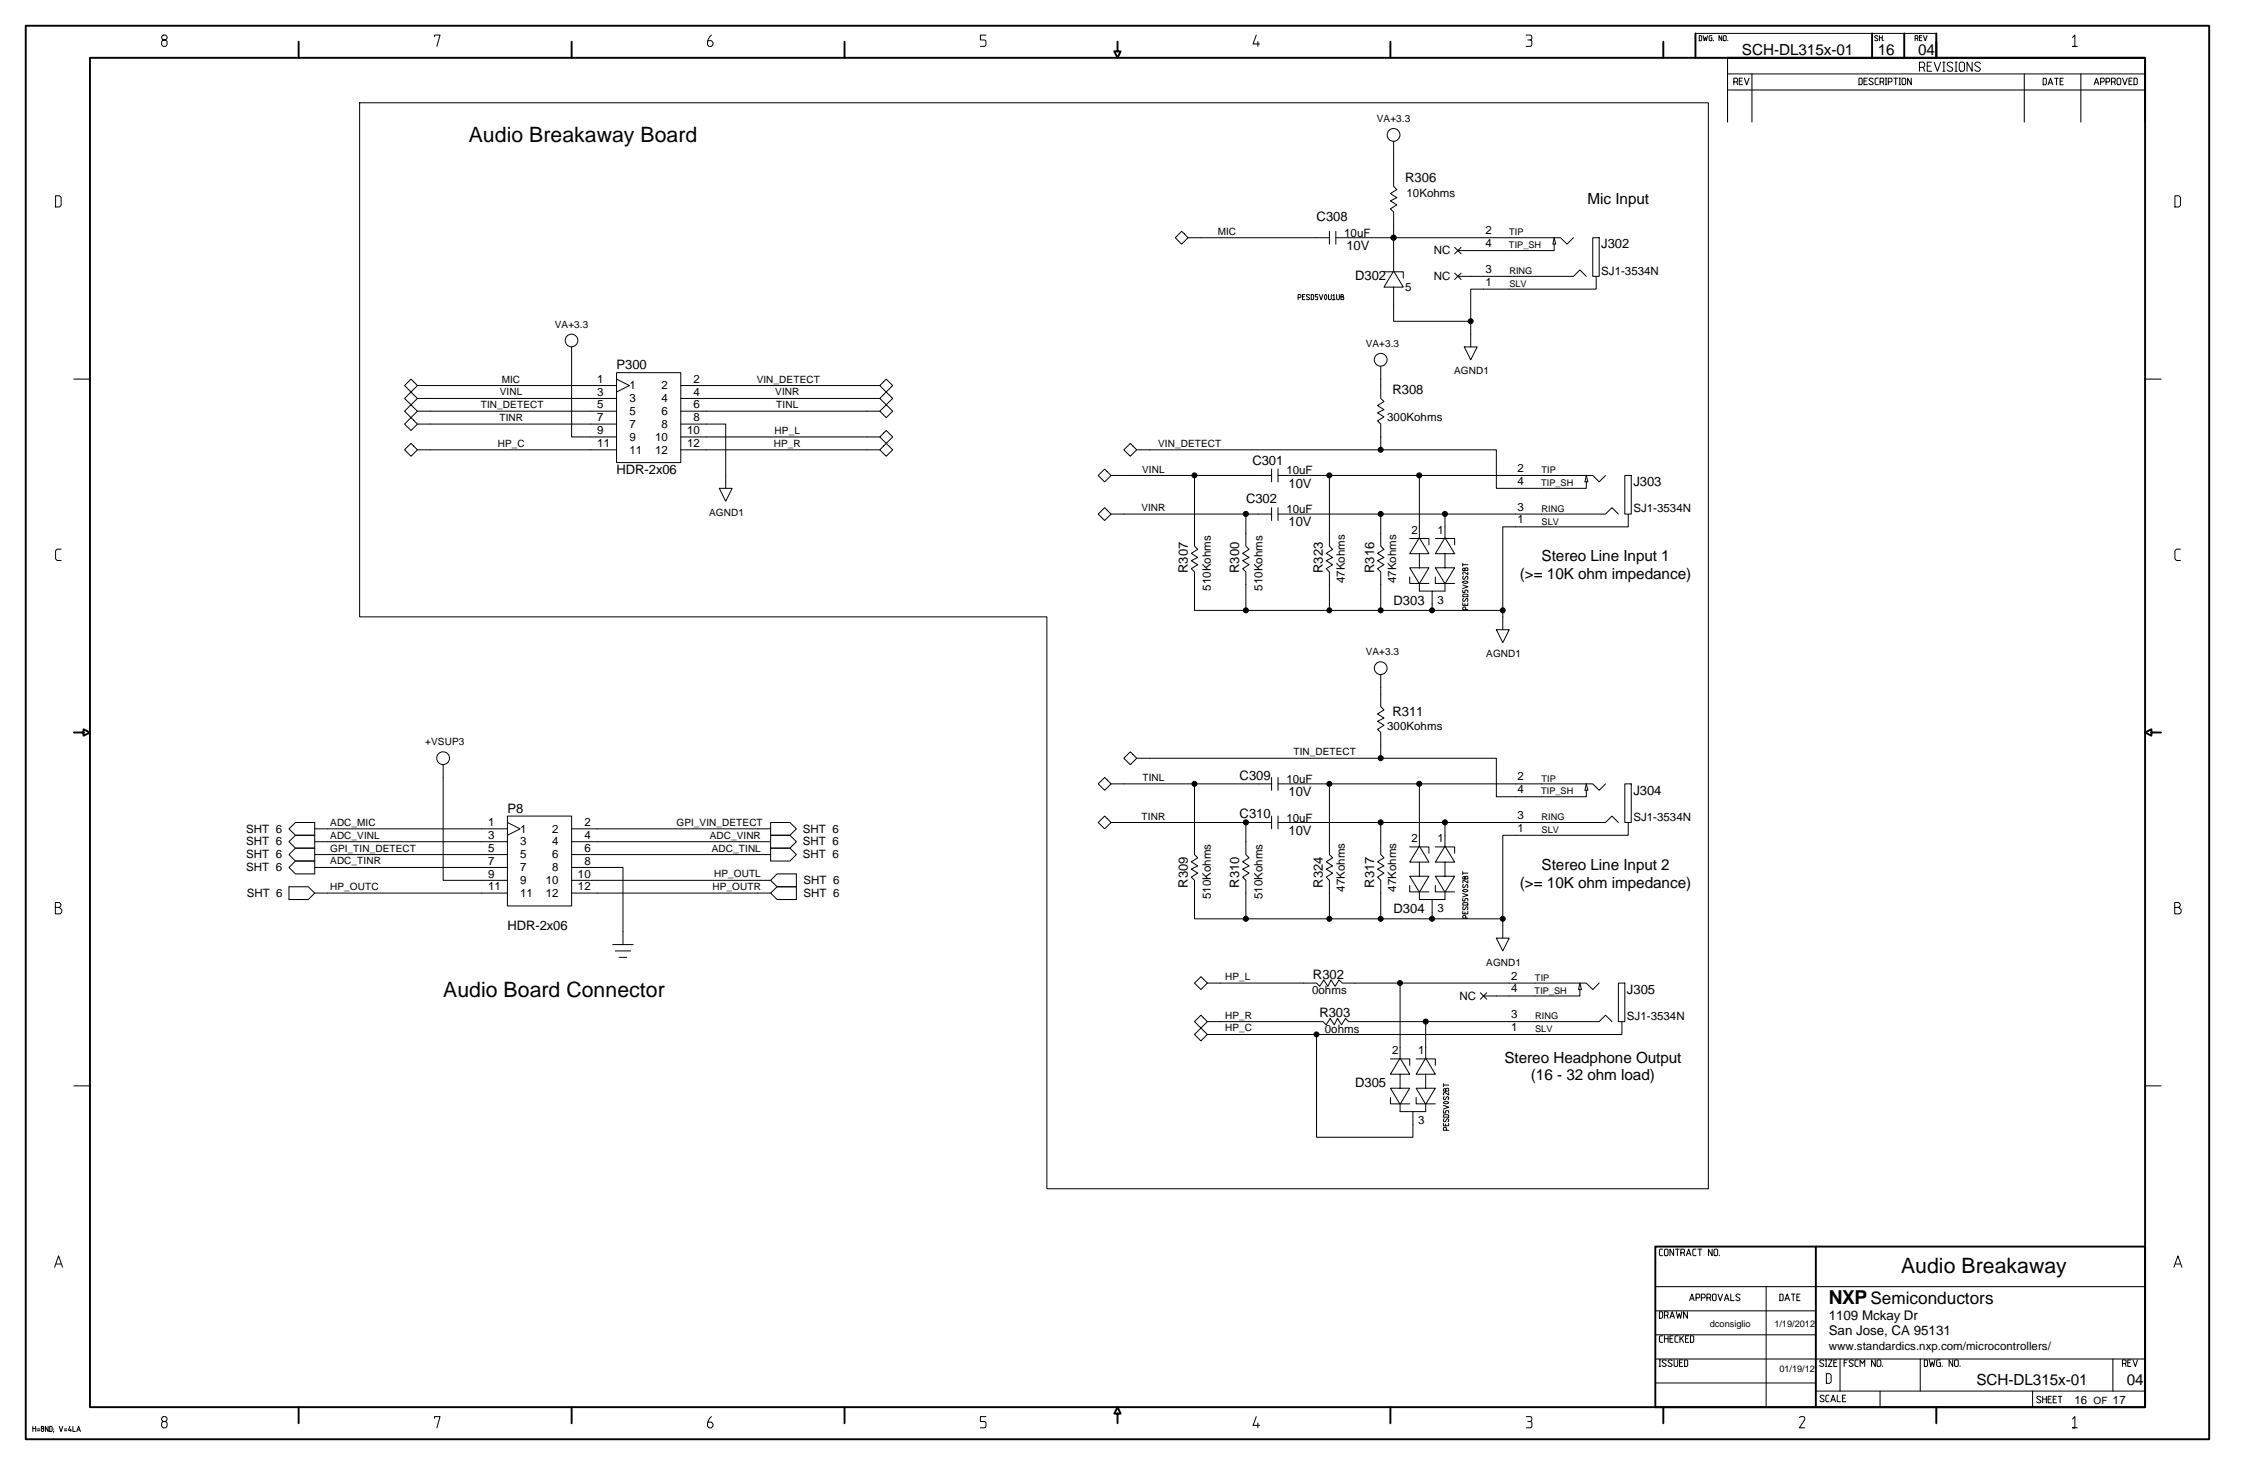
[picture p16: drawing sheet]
<svg xmlns="http://www.w3.org/2000/svg" width="432mm" height="279mm" viewBox="0 0 432 279" stroke-linecap="round" stroke-linejoin="round" font-family="sans-serif">
<defs><g id="words">
<g font-size="4">
<text x="89.5" y="27.1">Audio Breakaway Board</text>
<text x="84.6" y="190.1">Audio Board Connector</text>
<text x="362.7" y="242.8">Audio Breakaway</text>
</g>
<text font-size="3.7" x="348.9" y="248.7">NXP</text>
<text font-size="3.3" x="356.9" y="248.8">Semiconductors</text>
<g font-size="2.9">
<text x="332.4" y="10.5">SCH-DL315x-01</text>
<text x="358.3" y="10.5">16</text>
<text x="366" y="10.5">04</text>
<text x="302.9" y="38.9">Mic Input</text>
<text x="294.2" y="107.1">Stereo Line Input 1</text>
<text x="290" y="110.4">(&gt;= 10K ohm impedance)</text>
<text x="294.2" y="165.9">Stereo Line Input 2</text>
<text x="290" y="169.3">(&gt;= 10K ohm impedance)</text>
<text x="287.1" y="202.7">Stereo Headphone Output</text>
<text x="292.1" y="206">(16 - 32 ohm load)</text>
<text x="377.1" y="264.1">SCH-DL315x-01</text>
<text x="405.8" y="264.1">04</text>
</g>
<g font-size="2.5">
<text x="268.1" y="34.8">R306</text>
<text x="251.2" y="42.1">C308</text>
<text x="256.9" y="47.7">10V</text>
<text x="305.5" y="47.4">J302</text>
<text x="258.6" y="53.5">D302</text>
<text x="117.6" y="70.4">P300</text>
<text x="265.7" y="75.2">R308</text>
<text x="239" y="88.6">C301</text>
<text x="117.6" y="90.4">HDR-2x06</text>
<text x="237.8" y="96">C302</text>
<text x="245.9" y="93">10V</text>
<text x="311.7" y="92.7">J303</text>
<text x="245.9" y="100.4">10V</text>
<text x="226.7" y="109.3" transform="rotate(-90 226.7 109.3)">R307</text>
<text x="236.5" y="109.3" transform="rotate(-90 236.5 109.3)">R300</text>
<text x="252.4" y="109.3" transform="rotate(-90 252.4 109.3)">R323</text>
<text x="262.2" y="109.3" transform="rotate(-90 262.2 109.3)">R316</text>
<text x="265.9" y="115.4">D303</text>
<text x="265.7" y="136.5">R311</text>
<text x="236.5" y="148.7">C309</text>
<text x="96.8" y="155">P8</text>
<text x="245.9" y="151.8">10V</text>
<text x="311.7" y="151.5">J304</text>
<text x="236.5" y="156">C310</text>
<text x="245.9" y="159.2">10V</text>
<text x="226.7" y="169.3" transform="rotate(-90 226.7 169.3)">R309</text>
<text x="236.5" y="169.3" transform="rotate(-90 236.5 169.3)">R310</text>
<text x="252.4" y="169.3" transform="rotate(-90 252.4 169.3)">R324</text>
<text x="262.2" y="169.3" transform="rotate(-90 262.2 169.3)">R317</text>
<text x="96.8" y="177.5">HDR-2x06</text>
<text x="265.9" y="174.2">D304</text>
<text x="250.5" y="186.7">R302</text>
<text x="310.4" y="189.5">J305</text>
<text x="251.8" y="194">R303</text>
<text x="258.6" y="207.3">D305</text>
<text x="348.9" y="251.8">1109 Mckay Dr</text>
<text x="348.9" y="254.7">San Jose, CA 95131</text>
</g>
<g font-size="2.2">
<text x="268.4" y="37.5">10Kohms</text>
<text x="256.5" y="45.1">10uF</text>
<text x="283.5" y="44.7">2</text>
<text x="283.5" y="47.1">4</text>
<text x="273.6" y="48.5">NC</text>
<text x="273.6" y="53.4">NC</text>
<text x="283.5" y="52">3</text>
<text x="305.5" y="52.4">SJ1-3534N</text>
<text x="268.1" y="55.4">5</text>
<text x="283.5" y="54.5">1</text>
<text x="114" y="77.9">5</text>
<text x="114" y="75.4">3</text>
<text x="114" y="73">1</text>
<text x="120.1" y="74.3">1</text>
<text x="120.1" y="76.7">3</text>
<text x="126.2" y="74.3">2</text>
<text x="126.2" y="76.7">4</text>
<text x="132.4" y="77.9">6</text>
<text x="132.4" y="75.4">4</text>
<text x="132.4" y="73">2</text>
<text x="114" y="82.8">9</text>
<text x="114" y="80.3">7</text>
<text x="120.1" y="79.1">5</text>
<text x="120.1" y="81.6">7</text>
<text x="126.2" y="79.1">6</text>
<text x="126.2" y="81.6">8</text>
<text x="131.1" y="82.8">10</text>
<text x="132.4" y="80.3">8</text>
<text x="264.7" y="80.4">300Kohms</text>
<text x="114" y="85.3">11</text>
<text x="120.1" y="86.5">11</text>
<text x="120.1" y="84.1">9</text>
<text x="125" y="86.5">12</text>
<text x="125" y="84.1">10</text>
<text x="131.1" y="85.3">12</text>
<text x="245.4" y="90.5">10uF</text>
<text x="289.6" y="92.5">4</text>
<text x="289.6" y="90">2</text>
<text x="245.4" y="97.9">10uF</text>
<text x="269.3" y="101.8">2</text>
<text x="274.3" y="101.8">1</text>
<text x="289.6" y="99.8">1</text>
<text x="289.6" y="97.4">3</text>
<text x="311.7" y="97.7">SJ1-3534N</text>
<text x="231.1" y="112.6" transform="rotate(-90 231.1 112.6)">510Kohms</text>
<text x="240.9" y="112.6" transform="rotate(-90 240.9 112.6)">510Kohms</text>
<text x="256.6" y="111.3" transform="rotate(-90 256.6 111.3)">47Kohms</text>
<text x="266.4" y="111.3" transform="rotate(-90 266.4 111.3)">47Kohms</text>
<text x="274.3" y="115.2">3</text>
<text x="264.7" y="139.2">300Kohms</text>
<text x="245.4" y="149.3">10uF</text>
<text x="289.6" y="148.8">2</text>
<text x="289.6" y="151.3">4</text>
<text x="47" y="158.8">SHT 6</text>
<text x="47" y="161.2">SHT 6</text>
<text x="93.1" y="160">3</text>
<text x="93.1" y="157.5">1</text>
<text x="99.3" y="158.8">1</text>
<text x="99.3" y="161.2">3</text>
<text x="105.4" y="158.8">2</text>
<text x="105.4" y="161.2">4</text>
<text x="111.5" y="160">4</text>
<text x="111.5" y="157.5">2</text>
<text x="153.2" y="161.2">SHT 6</text>
<text x="153.2" y="158.8">SHT 6</text>
<text x="245.4" y="156.7">10uF</text>
<text x="269.3" y="160.6">2</text>
<text x="274.3" y="160.6">1</text>
<text x="289.6" y="156.2">3</text>
<text x="289.6" y="158.6">1</text>
<text x="311.7" y="156.5">SJ1-3534N</text>
<text x="47" y="163.7">SHT 6</text>
<text x="47" y="166.2">SHT 6</text>
<text x="93.1" y="167.4">9</text>
<text x="93.1" y="164.9">7</text>
<text x="93.1" y="162.5">5</text>
<text x="99.3" y="163.7">5</text>
<text x="99.3" y="166.2">7</text>
<text x="105.4" y="163.7">6</text>
<text x="105.4" y="166.2">8</text>
<text x="110.3" y="167.4">10</text>
<text x="111.5" y="164.9">8</text>
<text x="111.5" y="162.5">6</text>
<text x="153.2" y="163.7">SHT 6</text>
<text x="47.1" y="171">SHT 6</text>
<text x="93.1" y="169.8">11</text>
<text x="99.3" y="171">11</text>
<text x="99.3" y="168.6">9</text>
<text x="104.2" y="171">12</text>
<text x="104.2" y="168.6">10</text>
<text x="110.3" y="169.8">12</text>
<text x="153.3" y="168.6">SHT 6</text>
<text x="153.3" y="171">SHT 6</text>
<text x="231.1" y="171.5" transform="rotate(-90 231.1 171.5)">510Kohms</text>
<text x="240.9" y="171.5" transform="rotate(-90 240.9 171.5)">510Kohms</text>
<text x="256.6" y="170.1" transform="rotate(-90 256.6 170.1)">47Kohms</text>
<text x="266.4" y="170.1" transform="rotate(-90 266.4 170.1)">47Kohms</text>
<text x="274.3" y="174">3</text>
<text x="250.4" y="189.6">0ohms</text>
<text x="278.5" y="190.7">NC</text>
<text x="288.4" y="189.3">4</text>
<text x="288.4" y="186.8">2</text>
<text x="252.8" y="197">0ohms</text>
<text x="288.4" y="196.6">1</text>
<text x="288.4" y="194.2">3</text>
<text x="310.4" y="194.5">SJ1-3534N</text>
<text x="265.7" y="201.1">2</text>
<text x="270.6" y="201.1">1</text>
<text x="270.6" y="214.4">3</text>
<text x="348.9" y="257.5">www.standardics.nxp.com/microcontrollers/</text>
<text x="395.8" y="267.7">16</text>
<text x="403.2" y="267.7">17</text>
</g>
<g font-size="1.9">
<text x="262.7" y="23.3">VA+3.3</text>
<text x="232.4" y="44.8">MIC</text>
<text x="105.9" y="62.5">VA+3.3</text>
<text x="260.6" y="66.1">VA+3.3</text>
<text x="277.5" y="71.4">AGND1</text>
<text x="91.8" y="77.9">TIN_DETECT</text>
<text x="95.4" y="75.4">VINL</text>
<text x="95.7" y="73">MIC</text>
<text x="144.4" y="73">VIN_DETECT</text>
<text x="147.9" y="75.4">VINR</text>
<text x="148.1" y="77.9">TINL</text>
<text x="95.3" y="80.3">TINR</text>
<text x="147.8" y="82.8">HP_L</text>
<text x="95" y="85.2">HP_C</text>
<text x="147.7" y="85.2">HP_R</text>
<text x="221" y="85.2">VIN_DETECT</text>
<text x="217.9" y="90.1">VINL</text>
<text x="135.3" y="98.4">AGND1</text>
<text x="217.8" y="97.5">VINR</text>
<text x="260.6" y="125">VA+3.3</text>
<text x="283.6" y="125.3">AGND1</text>
<text x="81.2" y="142.1">+VSUP3</text>
<text x="218" y="148.9">TINL</text>
<text x="246.8" y="144">TIN_DETECT</text>
<text x="63" y="157.5">ADC_MIC</text>
<text x="63" y="160">ADC_VINL</text>
<text x="129.1" y="157.5">GPI_VIN_DETECT</text>
<text x="135.4" y="160">ADC_VINR</text>
<text x="217.8" y="156.3">TINR</text>
<text x="63" y="162.4">GPI_TIN_DETECT</text>
<text x="63" y="164.9">ADC_TINR</text>
<text x="135.8" y="162.4">ADC_TINL</text>
<text x="136.2" y="167.3">HP_OUTL</text>
<text x="63" y="169.8">HP_OUTC</text>
<text x="136" y="169.8">HP_OUTR</text>
<text x="283.6" y="184.1">AGND1</text>
<text x="233.8" y="186.9">HP_L</text>
<text x="233.8" y="196.7">HP_C</text>
<text x="233.8" y="194.3">HP_R</text>
<text x="399.5" y="267.7">OF</text>
</g>
<g font-size="1.8">
<text x="287.9" y="47.3">TIP_SH</text>
<text x="288" y="44.9">TIP</text>
<text x="288" y="52.3">RING</text>
<text x="288" y="54.7">SLV</text>
<text x="294" y="92.7">TIP_SH</text>
<text x="294.1" y="90.2">TIP</text>
<text x="294.2" y="100">SLV</text>
<text x="294.2" y="97.6">RING</text>
<text x="294.1" y="149.1">TIP</text>
<text x="294" y="151.5">TIP_SH</text>
<text x="294.2" y="158.9">SLV</text>
<text x="294.2" y="156.4">RING</text>
<text x="292.8" y="189.5">TIP_SH</text>
<text x="292.9" y="187">TIP</text>
<text x="292.9" y="196.9">SLV</text>
<text x="292.9" y="194.4">RING</text>
<text x="326.3" y="253">dconsiglio</text>
<text x="338.6" y="253">1/19/2012</text>
<text x="339.5" y="261.6">01/19/12</text>
</g>
</g></defs>
<g fill="none" stroke="#000" stroke-width=".19">
<path d="M31.1 6.7l-.3 .3v.3l.3 .3h.5l.3 .3v.6l-.3 .3h-.5l-.3-.3v-.6l.3-.3h.5l.3-.3v-.3l-.3-.3zM68.6 19.6h257.4v207.1h-126.3v-109.1h-131.1zM82.9 7v-.3h1.1l-.6 2.1M135.7 6.7a2.04 2.04 0 0 0-.7 1.8l.3 .3h.4l.3-.3v-.4l-.3-.3h-.6M188.1 6.7h-1v.9h.7l.3 .3-.1 .8-.9 .1M239.7 6.7l-.6 1.7h1.2M240 7.9v.9M291.2 6.7h.8a.55 .55 0 0 1 .2 .8l-.2 .1M291.5 7.6l.7 .1 .1 .8-.3 .3h-.8M324.2 6.8h.4l.1 .1v.7l-.1 .2h-.4zM325 6.8l.2 1 .2-.7 .2 .7 .2-1M326.6 6.8h-.4l-.1 .1 .1 .9h.4v-.6h-.1"/>
<path d="M326.9 7.7v.1M328.5 6.8v1l-.5-1v1M329 6.8h.2l.2 .1v.7l-.2 .2h-.2l-.2-.2v-.7zM329.7 7.7v.1M330.8 15.6h.6l.2-.1v-.4l-.2-.2h-.6v1.3M331.4 15.6l.2 .6M331.9 15.5h.4M332.5 14.9h-.6v1.3h.6M332.8 14.9l.5 1.3 .4-1.3M354.7 14.9h.5l.1 .2v.9l-.1 .2h-.5zM355.7 15.5h.4M356.3 14.9h-.6v1.3h.6"/>
<path d="M357.4 15.1a.47 .47 0 0 0-.8 .1l.7 .5v.3a.49 .49 0 0 1-.7 0M358.3 6.9l-.2-.1-.3 .1v.2l.5 .5-.2 .2-.4-.2M358.4 14.9h-.5l-.1 .2v.9l.1 .2h.5M358.6 6.8v1M358.6 7.2h.6M358.7 15.6h.6l.1-.1v-.4l-.1-.2h-.6v1.3M359.2 6.8v1M359.3 15.6l.1 .6M359.4 7.7v.1M359.7 16.2h.3M359.7 14.9h.3M359.9 14.9v1.3"/>
<path d="M360.3 15.6h.5l.2-.1v-.4l-.2-.2h-.5v1.3M361.4 14.9h.7M361.7 14.9v1.3M362.4 16.2h.2M362.4 14.9h.2M362.5 14.9v1.3M363.1 14.9h.4l.1 .2v.9l-.1 .2h-.4l-.2-.2v-.9zM364.7 14.9v1.3l-.7-1.3v1.3M365.4 7.3h.4l.2-.1-.2-.4h-.4v1M365.8 7.3l.2 .5M366.2 12.8h.8l.2-.2v-.5l-.2-.2h-.8v1.7M366.2 7.2h.4"/>
<path d="M366.7 6.8h-.5v1h.5M367 12.8l.2 .8M367 6.8l.3 1 .4-1M367.7 12.6h.6M368.6 11.9h-.9v1.7h.9M369.1 11.9l.6 1.7 .6-1.7M369.5 6.4h-46v4.6h46M370.7 13.6h.4M370.7 11.9h.4M370.9 11.9v1.7M372.6 12.1a.62 .62 0 0 0-1.1 .1l.1 .3 .9 .5 .1 .2-.1 .3a.7 .7 0 0 1-1-.2M373 13.6h.4"/>
<path d="M373 11.9h.4M373.2 11.9v1.7M374.1 11.9h.5l.2 .2v1.2l-.2 .3h-.5l-.3-.3v-1.2zM376.3 11.9v1.7l-1-1.7v1.7M377.9 12.1a.62 .62 0 0 0-1.1 .1l.1 .3 .9 .5 .1 .2-.1 .3a.68 .68 0 0 1-1-.2M389.8 14.9h.5l.2 .2v.9l-.2 .2h-.5zM390.8 16.2l.4-1.3 .5 1.3M391 15.8h.5M392 14.9h.7M392.4 14.9v1.3M393.1 15.5h.4M393.7 14.9h-.6v1.3h.6"/>
<path d="M395.5 7.2l.4-.5v2.1h-.4h.9M399.6 16.2l.4-1.3 .5 1.3M399.8 15.8h.5M400.8 15.6h.5l.2-.1v-.4l-.2-.2h-.5v1.3M401.8 15.6h.6l.1-.1v-.4l-.1-.2h-.6v1.3M402.9 15.6h.5l.2-.1v-.4l-.2-.2h-.5v1.3M403.4 15.6l.2 .6M404.1 14.9h.4l.2 .2v.9l-.2 .2h-.4l-.2-.2v-.9zM405 14.9l.4 1.3 .5-1.3M406.2 15.5h.5M406.8 14.9h-.6v1.3h.6M407.2 14.9h.4l.2 .2v.9l-.2 .2h-.4z"/>
<path d="M10.6 37.3h.8l.3 .4v1.5l-.3 .3h-.8zM265.9 27v8.5l.6 .7-1.2 .7 1.2 .8-1.2 .6 1.2 .8-1.2 .7 .6 .6v11.3M415 37.3h.8l.3 .4v1.5l-.3 .3h-.8zM225.5 44.1l1.2 1.2-1.2 1.3-1.2-1.3zM226.7 45.3h27M247.7 56.7h.4l.1-.1-.1-.4h-.4v.9M248.5 56.6h.4M249 56.2h-.5v.9h.5M249.9 56.3l-.2-.1h-.4v.3l.6 .4-.2 .3-.4-.2M250.2 56.2h.3l.2 .1v.7l-.2 .1h-.3zM251.4 56.2h-.4v.4h.3l.1 .1v.4l-.4 .1M251.7 56.2l.4 1 .3-1"/>
<path d="M252.9 56.2h.1a.71 .71 0 0 1 0 1h-.1a.7 .7 0 0 1 0-1zM253.5 56.2v.8l.1 .2h.3l.1-.2v-.8M253.7 44.1v2.5M254.3 56.4l.2-.2v1h-.2h.4M254.9 45.3h42.9l1.2 1.3 1.2-1.3M254.9 44.1v2.5M255 56.2v.8l.2 .2h.3l.1-.2v-.8M255.9 56.6l.4-.1-.1-.3h-.3v1h.4l.1-.4-.2-.2M264.1 51.8h3.7v1.3M265.9 54.8v6.5h14.7M265.9 51.7l1.9 3.1h-3.7zM277.6 47.2l1.2 1.2"/>
<path d="M277.6 52.1l1.2 1.2M278.2 52.7h22l1.3-1.2 1.2 1.2M278.8 47.2l-1.2 1.2M278.8 52.1l-1.2 1.2M296.5 46.6v1.2h-18.3M296.8 46.5h-.5l.2-1.2 .3 1.2M303.9 45.3h1.2v7.4h-1.2zM304.6 52.7v2.4h-24v11.1M77.2 73.5l1.2-1.2 1.3 1.2-1.3 1.3zM77.2 76l1.2-1.2 1.3 1.2-1.3 1.2zM77.2 78.4l1.2-1.2 1.3 1.2-1.3 1.3zM79.7 73.5h37.9"/>
<path d="M79.7 76h37.9M79.7 78.4h37.9M109.1 66.2v17.1h8.5M117.6 71.1h12.3v17.1h-12.3zM117.6 72.3l2.5 1.2-2.5 1.3M129.9 73.5h38M129.9 76h38M129.9 78.4h38M169.1 72.3l1.2 1.2-1.2 1.3-1.2-1.3zM169.1 74.8l1.2 1.2-1.2 1.2-1.2-1.2zM169.1 77.2l1.2 1.2-1.2 1.3-1.2-1.3zM263.5 69.9v6.1l.6 .6-1.3 .7 1.3 .8-1.3 .6 1.3 .8-1.3 .8 .7 .6v4.9"/>
<path d="M279.4 66.2h2.5l-1.3 2.4zM77.2 80.9l1.2-1.2 1.3 1.2-1.3 1.2zM77.2 85.8l1.2-1.2 1.3 1.2-1.3 1.2zM79.7 80.9h37.9M117.6 85.8h-37.9M129.9 80.9h8.6v12.2M129.9 85.8h38M129.9 83.3h38M137.2 93.1h2.5l-1.2 2.5zM169.1 82.1l1.2 1.2-1.2 1.3-1.2-1.3zM169.1 84.6l1.2 1.2-1.2 1.2-1.2-1.2zM209.5 90.7l1.3-1.2 1.2 1.2-1.2 1.2z"/>
<path d="M209.5 98l1.3-1.2 1.2 1.2-1.2 1.3zM212 98h30.6M212 90.7h30.6M214.4 85.8l1.3-1.2 1.2 1.2-1.2 1.2zM216.9 85.8h68.6v7.3h17.2v-1.2M227.9 90.7v13.5l.6 .6-1.2 .7 1.2 .8-1.2 .6 1.2 .8-1.2 .8 .6 .6v7.3h58.8M237.7 98v6.2l.6 .6-1.2 .7 1.2 .8-1.2 .6 1.2 .8-1.2 .8 .6 .6v7.3M242.6 89.5v2.4M242.6 96.8v2.5M243.9 98h62.4l1.3-1.2 1.2 1.2M243.9 90.7h60l1.2 1.2 1.2-1.2M243.9 89.5v2.4"/>
<path d="M243.9 96.8v2.5M253.7 90.7v13.5l.6 .6-1.3 .7 1.3 .8-1.3 .6 1.3 .8-1.3 .8 .7 .6v7.3M263.5 98v6.2l.6 .6-1.3 .7 1.3 .8-1.3 .6 1.3 .8-1.3 .8 .7 .6v7.3M270.8 90.7v11.9M275.7 98v4.6M302.7 90.7l.3 1.2h-.6zM310 90.7h1.3v7.3h-1.3zM310.7 98.1v2.4h-24v19.6M11.7 104.7h-.8l-.3 .4v1.5l.3 .3h.8M269 102.7h3.6v1.2M269 110v1.3h3.6M269 108.3h3.6l-1.8 3z"/>
<path d="M270.8 102.6l1.8 3h-3.6zM270.8 105.6v2.7M270.8 111.4v1.3h2.5M273.9 102.7h3.7v1.2M273.9 110v1.3h3.7M273.9 108.3h3.7l-1.9 3zM275.7 102.6l1.9 3h-3.7zM275.7 111.4v1.3h-2.4v3.7M275.7 105.6v2.7M279.1 112.5v.5h.4v-.3l.2-.2 .3 .1 .1 .4M279.1 111.6l1 .3-1 .3M279.1 115v.5h1v-.5"/>
<path d="M279.1 113.5l.2-.2h.6l.2 .2v.3h-1zM279.1 107.4v.6M279.1 107.7h1M279.2 110.9a.72 .72 0 0 1 .9 .1v.1a.62 .62 0 0 1-1-.1zM279.3 114.1l-.2 .2 .1 .4h.2l.5-.6 .2 .2-.2 .4M279.3 109.9l-.2 .2 .1 .3h.2l.5-.5 .2 .2-.2 .4M279.5 115.1v.4M279.5 108.5l.2-.2 .4 .1v.4h-1v-.3l.3-.1 .1 .4M279.7 116.3v-.4l-.2-.1-.4 .1v.4h1M280.1 109.1v.5l-.7-.5h-.3l.1 .5M416.1 104.7h-.8l-.3 .4v1.5l.3 .3h.8M263.5 128.7v6.1l.6 .6-1.3 .8 1.3 .7-1.3 .7 1.3 .7-1.3 .8 .7 .6v4.9"/>
<path d="M285.5 120.1h2.5l-1.3 2.5zM55.1 158.1l1.3-1.2h3.6v9.8h-3.6l-1.3-1.3 1.3-1.2h3.6h-3.6l-1.3-1.2 1.3-1.2h3.6h-3.6l-1.3-1.3 1.3-1.2h3.6h-3.6zM84.6 145.8v22.1h12.2M96.8 158.1h-36.8M96.8 155.6h12.3v17.2h-12.3zM96.8 156.9l2.5 1.2-2.5 1.2M109.1 158.1h37.9M147 156.9h3.7l1.3 1.2-1.3 1.2h-3.7h3.7l1.3 1.2-1.3 1.3h-3.7h3.7l1.3 1.2-1.3 1.2h-3.7zM209.5 149.5l1.3-1.2 1.2 1.2-1.2 1.2zM209.5 156.9l1.3-1.3 1.2 1.3-1.2 1.2zM214.4 144.6l1.3-1.2 1.2 1.2-1.2 1.2zM216.9 144.6h68.6v7.4h17.2v-1.3"/>
<path d="M227.9 149.5v13.5l.6 .6-1.2 .8 1.2 .7-1.2 .7 1.2 .7-1.2 .8 .6 .6v7.3h58.8M237.7 156.9v6.1l.6 .6-1.2 .8 1.2 .7-1.2 .7 1.2 .7-1.2 .8 .6 .6v7.3M242.6 156.9h-30.6M242.6 149.5h-30.6M242.6 148.3v2.4M242.6 155.6v2.5M243.9 156.9h62.4l1.3-1.3 1.2 1.3M243.9 149.5h60l1.2 1.2 1.2-1.2M243.9 148.3v2.4M243.9 155.6v2.5M253.7 149.5v13.5l.6 .6-1.3 .8 1.3 .7-1.3 .7 1.3 .7-1.3 .8 .7 .6v7.3M263.5 156.9v6.1l.6 .6-1.3 .8 1.3 .7-1.3 .7 1.3 .7-1.3 .8 .7 .6v7.3"/>
<path d="M270.8 149.5v11.9M275.7 156.9v4.5M302.7 149.5l.3 1.2h-.6zM310 149.5h1.3v7.4h-1.3zM310.7 156.9v2.4h-24v19.6M10.6 173.1h.7l.3-.4v-.3l-.3-.3h-.7v2.2h.9l.3-.3v-.5l-.5-.4M55.1 169.1h3.7l1.2 1.2-1.2 1.3h-3.7zM96.8 160.5h-36.8M96.8 163h-36.8M96.8 170.3h-36.8M96.8 165.4h-36.8M109.1 165.4h9.8v14.7"/>
<path d="M109.1 160.5h37.9M109.1 163h37.9M109.1 167.9h37.9M109.1 170.3h37.9M147 167.9l1.3-1.2h3.7v4.9h-3.7l-1.3-1.3 1.3-1.2h3.7h-3.7zM269 161.5h3.6v1.2M269 168.9v1.2h3.6M269 167.1h3.6l-1.8 3.1zM270.8 161.4l1.8 3h-3.6zM270.8 164.5v2.7M270.8 170.2v1.4h2.5M273.9 161.5h3.7v1.2"/>
<path d="M273.9 168.9v1.2h3.7M273.9 167.1h3.7l-1.9 3.1zM275.7 161.4l1.9 3h-3.7zM275.7 170.2v1.4h-2.4v3.6M275.7 164.5v2.7M279.1 171.4v.4h.4v-.3l.2-.1h.3l.1 .4M279.1 170.4l1 .3-1 .4M279.1 173.8v.5h1v-.5M279.1 172.3l.2-.2h.6l.2 .2v.3h-1zM279.1 166.2v.6M279.1 166.5h1M279.2 169.8a.72 .72 0 0 1 .9 0v.1a.62 .62 0 0 1-1-.1z"/>
<path d="M279.3 172.9l-.2 .2 .1 .4h.2l.5-.6 .2 .2-.2 .4M279.3 168.7l-.2 .2 .1 .3h.2l.5-.5 .2 .2-.2 .4M279.5 173.9v.4M279.5 167.3l.2-.2 .4 .1v.4h-1v-.3l.3-.1 .1 .4M279.7 175.1v-.4l-.2-.1-.4 .1v.4h1M280.1 167.9v.5l-.7-.5-.3 .1 .1 .4M285.5 178.9h2.5l-1.3 2.5zM415 173.1h.7l.3-.4v-.3l-.3-.3h-.7v2.2h.9l.3-.3v-.5l-.5-.4M116.9 180.1h3.9M117.4 181.4h2.9M118.1 182.6h1.5M227.9 187.5l1.3-1.2 1.2 1.2-1.2 1.2z"/>
<path d="M227.9 194.8l1.3-1.2 1.2 1.2-1.2 1.3zM227.9 197.3l1.3-1.2 1.2 1.2-1.2 1.2zM230.4 194.8h22l.6 .7 .8-1.3 .8 1.3 .6-1.3 .8 1.3 .7-1.3 .6 .6h47.8l1.2-1.2 1.3 1.2M230.4 187.5h20.8l.6 .6 .8-1.2 .8 1.2 .6-1.2 .7 1.2 .8-1.2 .6 .6h46.6l1.2 1.2 1.2-1.2M251.2 197.3v19.6h18.4v-4.9h2.4v-1.3M267.1 187.5v14.3M272 194.8v7M282.5 189.3l1.2 1.3M283.7 189.3l-1.2 1.3M301.5 188.7v1.2h-18.4M301.7 188.7h-.5l.3-1.2 .3 1.2M308.8 187.5h1.2v7.3h-1.2z"/>
<path d="M309.5 194.9v2.4h-79.1M265.3 202h3.7v1.2M265.3 209.3v1.2h3.7M265.3 207.5h3.7l-1.9 3.1zM267.1 201.8l1.9 3.1h-3.7zM267.1 204.9v2.7M267.1 210.7v1.3h2.5M270.2 202h3.7v1.2M270.2 209.3v1.2h3.7M270.2 207.5h3.7l-1.9 3.1zM272 201.8l1.9 3.1h-3.7zM272 204.9v2.7"/>
<path d="M275.4 211.8v.5h.4v-.4l.2-.1h.4v.5M275.4 210.8l1 .4-1 .3M275.4 214.2v.5h1v-.5M275.4 212.7l.9-.1 .1 .1v.4h-1zM275.4 206.7v.5M275.4 206.9h1M275.5 210.2a.62 .62 0 0 1 .9 .1 .66 .66 0 0 1-1 0zM275.6 213.4l-.2 .2 .1 .3h.3l.4-.5 .2 .2-.1 .4M275.6 209.1l-.2 .2 .1 .4h.3l.4-.6 .2 .2-.1 .4M275.8 214.4v.3M275.8 207.7l.3-.2 .3 .2v.4h-1v-.4l.2-.1 .2 .1v.4M276 215.6v-.5l-.2-.1-.4 .1v.5h1"/>
<path d="M276.4 208.4v.4l-.7-.4-.3 .1 .1 .3M317.2 238.2h-.4l-.2 .2v.9l.2 .2h.4M317.8 238.2h.3l.2 .2v.9l-.2 .2h-.3l-.2-.2v-.9zM319.3 238.2v1.3l-.7-1.3v1.3M319.7 238.2h.7M320.1 238.2v1.3M320.7 238.9h.5l.2-.1v-.4l-.2-.2h-.5v1.3M321.2 238.9l.2 .6M321.8 239.5l.4-1.3 .4 1.3M321.9 239.1h.6M323.6 238.2h-.4l-.2 .2v.9l.2 .2h.4M324 238.2h.7"/>
<path d="M324.3 238.2v1.3M326.7 238.2v1.3l-.7-1.3v1.3M327.2 238.2h.4l.1 .2v.9l-.1 .2h-.4l-.2-.2v-.9zM328.1 239.4v.1M10.4 241.7l.8-2.2 .7 2.2M10.7 241.1h.9M316.6 259.4h.3M316.6 250.2h.5l.1 .1v.9l-.1 .2h-.5zM316.7 259.4v1.2M317.2 254.8h-.4l-.2 .1v.9l.2 .2h.4M317.6 254.8v1.2M317.6 255.3h.7"/>
<path d="M317.6 250.9h.5l.2-.2v-.4l-.2-.1h-.5v1.2M317.9 259.5a.47 .47 0 0 0-.8 .1l.7 .6 .1 .1-.1 .2a.47 .47 0 0 1-.7-.1M318.1 250.9l.2 .5M318.3 254.8v1.2M318.6 255.3h.5M318.6 251.4l.5-1.2 .4 1.2M318.8 251h.5M319.1 259.5a.47 .47 0 0 0-.8 .1l.7 .6v.3a.49 .49 0 0 1-.7-.1M319.2 254.8h-.6v1.2h.6M319.4 259.4v1l.2 .2h.4l.1-.2v-1M319.8 250.2l.3 1.2 .3-.9 .3 .9 .2-1.2M320.2 254.8h-.4l-.2 .1v.9l.2 .2h.4"/>
<path d="M320.5 259.9h.4M320.5 254.8v1.2M320.8 255.2l.4 .8M321.1 259.4h-.6v1.2h.6M321.2 254.8l-.7 .7M321.4 259.4h.5l.1 .1v.9l-.1 .2h-.5zM321.6 255.3h.4M322 250.2v1.2l-.8-1.2v1.2M322.2 254.8h-.6v1.2h.6M322.4 248.1l.4-1.3 .5 1.3M322.6 254.8h.4l.2 .1v.9l-.2 .2h-.4zM322.6 247.7h.5"/>
<path d="M323.6 247.5h.5l.2-.1v-.4l-.2-.2h-.5v1.3M324.6 247.5h.6l.2-.1v-.4l-.2-.2h-.6v1.3M325.7 247.5h.5l.2-.1v-.4l-.2-.2h-.5v1.3M326.2 247.5l.2 .6M326.9 246.8h.4l.1 .2v.9l-.1 .2h-.4l-.2-.2v-.9zM327.8 246.8l.4 1.3 .5-1.3M329 248.1l.5-1.3 .4 1.3M329.2 247.7h.5M330.2 246.8v1.3h.7M332 247a.47 .47 0 0 0-.8 .1l.8 .7-.3 .3-.5-.2M337 245.4v23M339.6 246.8h.5l.1 .2v.9l-.1 .2h-.5z"/>
<path d="M340.6 248.1l.4-1.3 .5 1.3M340.7 247.7h.6M341.8 246.8h.7M342.2 246.8v1.3M342.9 247.4h.4M343.5 246.8h-.6v1.3h.6M348 259.5a.47 .47 0 0 0-.8 .1l.8 .7-.3 .3-.5-.2M348.3 259.4h.3M348.4 259.4v1.2M348.8 259.4h.8l-.8 1.2h.8M349.9 259.9h.5M350.5 259.4h-.6v1.2h.6"/>
<path d="M351.9 259.9h.4M352.5 259.4h-.6v1.2M353.6 259.5a.47 .47 0 0 0-.8 .1l.8 .7a.45 .45 0 0 1-.3 .3 .45 .45 0 0 1-.5-.2M354.6 259.4h-.5l-.2 .1v.9l.2 .2h.5M357.8 259.4v1.2l-.7-1.2v1.2M358.3 259.4h.4l.2 .1v.9l-.2 .2h-.4l-.1-.2v-.9zM367.2 259.4h.4l.2 .1v.9l-.2 .2h-.4zM368.1 259.4l.3 1.2 .3-.9 .3 .9 .2-1.2M370.2 259.4h-.5l-.2 .1v.9l.2 .2h.5v-.7h-.2M372.6 259.4v1.2l-.7-1.2v1.2M373.1 259.4h.4l.2 .1v.9l-.2 .2h-.4l-.2-.2v-.9zM406 259.9h.4"/>
<path d="M406.6 259.4h-.6v1.2h.6M407 259.4l.4 1.2 .5-1.2M414.8 241.7l.8-2.2 .7 2.2M415.1 241.1h.9M6.3 272v1M6.3 272.4h.5M6.8 272v1M7.1 272.9h.5M7.1 272.5h.5M8 272l-.1 .3 .4 .3-.1 .4h-.2l-.1-.4 .3-.2 .1-.2zM9.2 272v1l-.5-1v1M9.5 272l.4 .2v.7l-.1 .1h-.3z"/>
<path d="M10.2 272.9v.2M10.2 272.5v.1M11.3 272l.3 1 .4-1M12.3 272.9h.4M12.3 272.5h.4M13.3 272l-.2 .8h.5M13.5 272.6v.4M13.9 272v1h.5M14.6 273l.4-1 .3 1M14.8 272.7h.4M31.1 270.2l-.3 .3v.3l.3 .3h.5l.3 .3v.6l-.3 .3h-.5l-.3-.3v-.6l.3-.3h.5l.3-.3v-.3l-.3-.3zM82.9 270.5v-.3h1.1l-.6 2.1"/>
<path d="M135.7 270.2a2.03 2.03 0 0 0-.7 1.8l.3 .3h.4l.3-.3v-.4l-.3-.4h-.6M188.1 270.2h-1v.9h.7l.3 .3-.1 .8-.9 .1M239.7 270.2l-.6 1.6h1.2M240 271.4v.9M291.2 270.2h.8a.5 .5 0 0 1 .3 .4 .5 .5 0 0 1-.3 .5M291.5 271.1l.7 .1 .1 .8-.1 .2-.2 .1h-.8M316.6 260.6h.3M343.3 270.3l.3-.1h.5l.2 .1 .1 .2v.3l-1.1 1.5h1.1M348.1 266.3a.47 .47 0 0 0-.8 .1l.8 .7a.45 .45 0 0 1-.8 0M348.3 260.6h.3M348.5 262h.6l.3 .3v1.2l-.3 .3h-.6zM349 266.1h-.4l-.2 .2v.8l.2 .2h.4"/>
<path d="M349.3 267.3l.5-1.2 .4 1.2M349.5 267h.6M350.6 266.1v1.2h.6M351.6 266.6h.4M352.2 266.1h-.6v1.2h.6M354.9 260.6v-1.2l.5 .7 .4-.7v1.2M359.2 260.5v.1M370.6 260.5v.1M374 260.5v.1M389.4 266.5l-.5-.2-.3 .3 .7 .5 .1 .2-.1 .1a.47 .47 0 0 1-.7-.1M389.8 266.3v1.2M389.8 266.8h.7"/>
<path d="M390.5 266.3v1.2M390.8 266.8h.4M391.4 266.3h-.6v1.2h.6M391.8 266.8h.4M392.4 266.3h-.6v1.2h.6M392.7 266.3h.7M393.1 266.3v1.2M395.5 270.6l.4-.4v2.1h-.4h.9M405 260.1h.5l.2-.2v-.4l-.2-.1h-.5v1.2M405.5 260.1l.2 .5"/>
<circle cx="265.9" cy="25.7" r="1.22"/>
<circle cx="109" cy="64.9" r="1.21"/>
<circle cx="263.4" cy="68.6" r="1.22"/>
<circle cx="263.4" cy="127.4" r="1.22"/>
<circle cx="84.5" cy="144.6" r="1.22"/>
</g>
<g fill="#000" stroke="#000" stroke-width=".19">
<circle cx="265.9" cy="45.3" r=".48"/>
<circle cx="280.6" cy="61.3" r=".48"/>
<circle cx="227.9" cy="90.7" r=".48"/>
<circle cx="237.7" cy="98" r=".49"/>
<circle cx="253.7" cy="90.7" r=".48"/>
<circle cx="263.4" cy="98" r=".48"/>
<circle cx="263.5" cy="85.8" r=".48"/>
<circle cx="270.8" cy="90.7" r=".48"/>
<circle cx="275.7" cy="98" r=".48"/>
<circle cx="237.7" cy="116.4" r=".48"/>
<circle cx="253.7" cy="116.4" r=".48"/>
<circle cx="263.5" cy="116.4" r=".48"/>
<circle cx="273.3" cy="116.4" r=".48"/>
<circle cx="286.7" cy="116.4" r=".48"/>
<circle cx="227.9" cy="149.5" r=".48"/>
<circle cx="237.7" cy="156.8" r=".49"/>
<circle cx="253.7" cy="149.5" r=".48"/>
<circle cx="263.4" cy="156.8" r=".48"/>
<circle cx="263.4" cy="144.6" r=".48"/>
<circle cx="270.8" cy="149.5" r=".48"/>
<circle cx="275.7" cy="156.8" r=".48"/>
<circle cx="237.7" cy="175.2" r=".48"/>
<circle cx="253.7" cy="175.2" r=".48"/>
<circle cx="263.5" cy="175.2" r=".48"/>
<circle cx="273.3" cy="175.2" r=".48"/>
<circle cx="286.7" cy="175.2" r=".48"/>
<circle cx="251.2" cy="197.3" r=".48"/>
<circle cx="267.1" cy="187.5" r=".48"/>
<circle cx="272" cy="194.8" r=".48"/>
</g>
<g fill="none" stroke="#000" stroke-width=".37">
<path d="M4.9 4.9h416.6v269.6h-416.6zM17.2 11h392.1v257.4h-392.1zM57 8v3M109.1 8v3M161.1 8v3M213.2 8v1.8h-.6l.6 1.2 .6-1.2h-.6M265.3 8v3M317.4 8v3M323.5 6.4v4.6M329.6 11h79.7v12.3M357.2 6.4v4.6M363.3 6.4v4.6"/>
<path d="M369.5 6.4v4.6M14.1 139.7h1.8v.6l1.3-.6-1.3-.6v.6M410.5 139.7v.6l-1.2-.6 1.2-.6v.6h1.8M315.8 237.7h93.5v30.7h-93.5zM346.5 237.7v30.7M57 268.4v3M109.1 268.4v3M161.1 268.4v3M213.2 269.6h-.6l.6-1.2 .6 1.2h-.6v1.8M265.3 268.4v3M317.4 268.4v3M369.5 268.4v3"/>
</g>
<g fill="none" stroke="#000" stroke-width=".2">
<path d="M329.6 11v12.3M329.6 17.2h79.7M329.6 14.1h79.7M334.3 14.1v9.2M386.2 14.1v9.2M397 14.1v9.2M14.1 72.3h3.1M409.3 72.3h3M14.1 207.1h3.1M409.3 207.1h3M315.8 245.4h93.5M315.8 254.6h30.7"/>
<path d="M315.8 250h30.7M315.8 259.2h93.5M351.1 259.2v6.1M366.4 259.2v6.1M403.2 259.2v6.1M315.8 263.8h30.7M346.5 265.3h62.8M358.7 265.3v3.1M387.8 265.3v3.1"/>
</g>
<use href="#words"/>
</svg>
